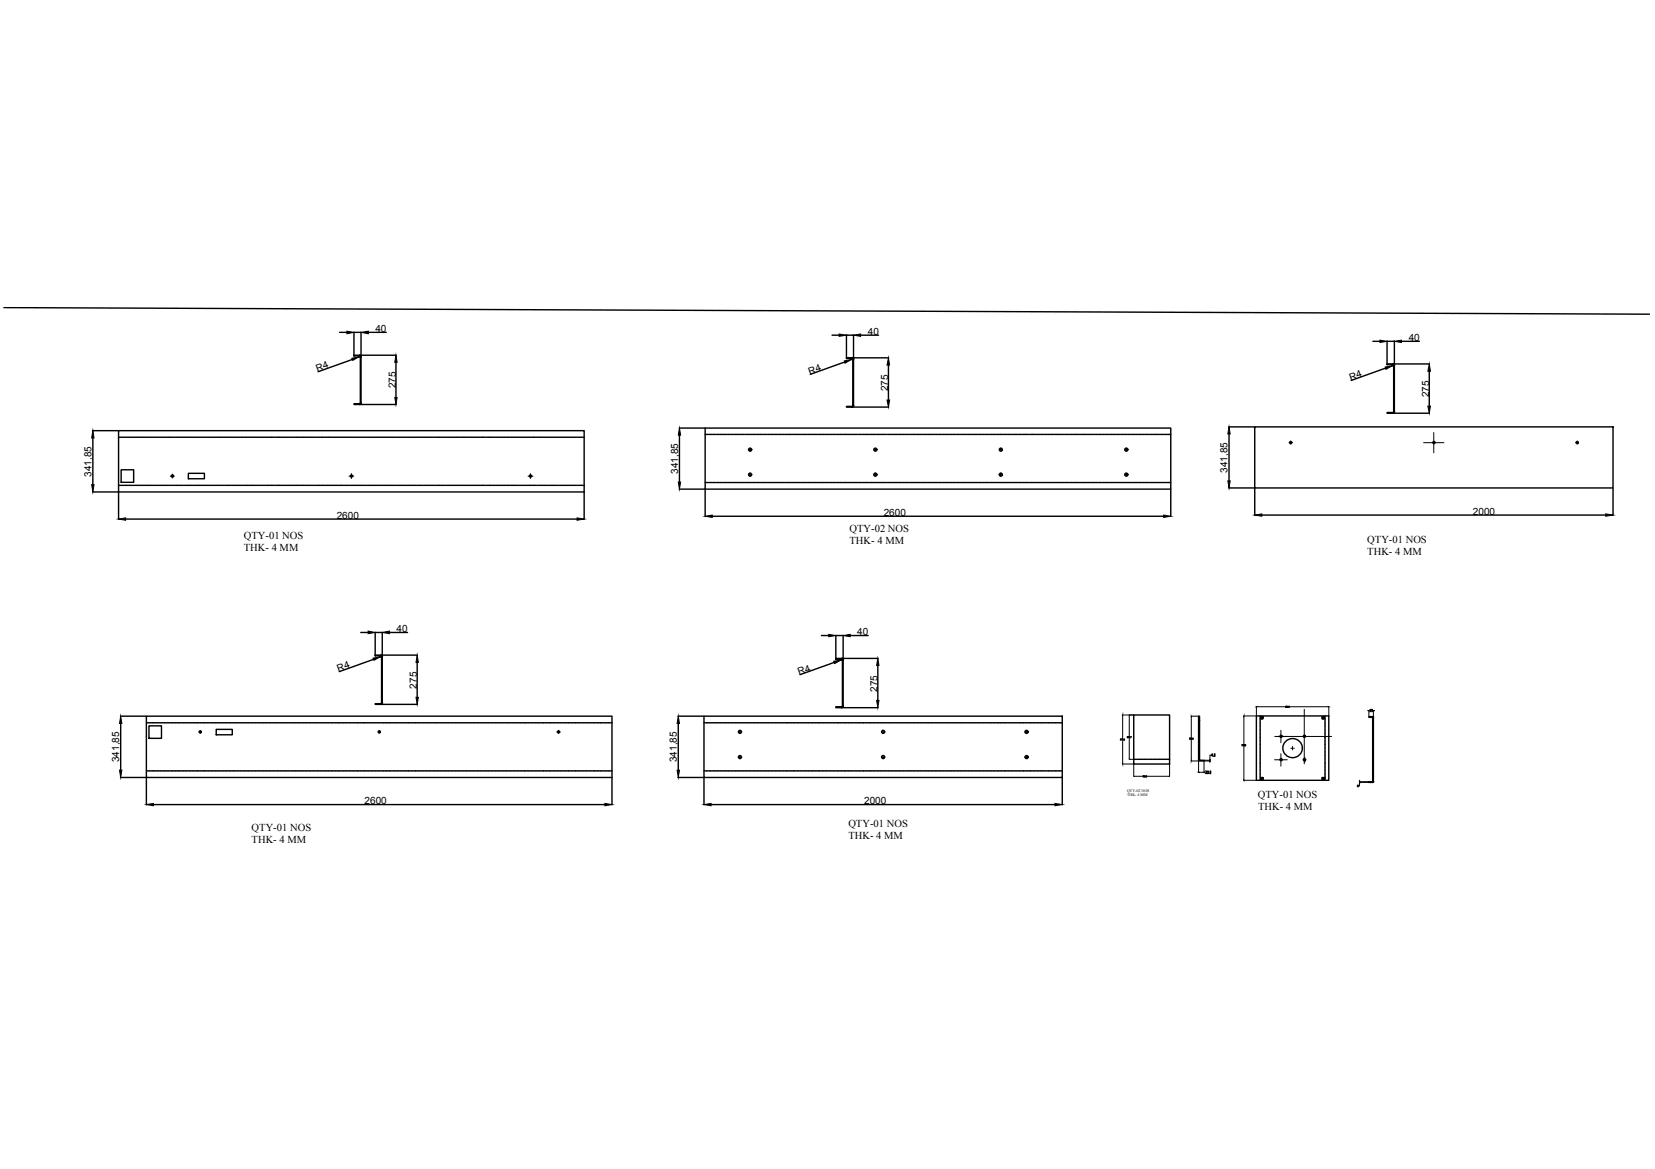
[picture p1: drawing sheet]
<svg xmlns="http://www.w3.org/2000/svg" width="297mm" height="210mm" viewBox="0 0 297 210" stroke-linecap="round" stroke-linejoin="round" font-family="sans-serif">
<defs><g id="words">
<g font-size="1.9">
<text x="152.5" y="95.6">QTY-02 NOS</text>
<text x="43.8" y="96.8">QTY-01 NOS</text>
<text x="43.8" y="99">THK- 4 MM</text>
<text x="152.5" y="97.7">THK- 4 MM</text>
<text x="245.4" y="97.5">QTY-01 NOS</text>
<text x="245.4" y="99.6">THK- 4 MM</text>
<text x="225.7" y="143.4">QTY-01 NOS</text>
<text x="45.2" y="149.3">QTY-01 NOS</text>
<text x="152.3" y="148.5">QTY-01 NOS</text>
<text x="225.8" y="145.5">THK- 4 MM</text>
<text x="45.2" y="151.4">THK- 4 MM</text>
<text x="152.3" y="150.7">THK- 4 MM</text>
</g>
<g font-size="1.8">
<text x="67.4" y="59.6">40</text>
<text x="155.8" y="60.1">40</text>
<text x="252.8" y="61.2">40</text>
<text x="57" y="66.7" transform="rotate(-20 57 66.7)">R4</text>
<text x="71" y="69.8" transform="rotate(-90 71 69.8)">275</text>
<text x="145.4" y="67.3" transform="rotate(-19 145.4 67.3)">R4</text>
<text x="159.4" y="70.3" transform="rotate(-90 159.4 70.3)">275</text>
<text x="242.4" y="68.4" transform="rotate(-19 242.4 68.4)">R4</text>
<text x="256.5" y="71.4" transform="rotate(-90 256.5 71.4)">275</text>
<text x="16.4" y="85.6" transform="rotate(-90 16.4 85.6)">341,85</text>
<text x="121.7" y="85.1" transform="rotate(-90 121.7 85.1)">341,85</text>
<text x="220.3" y="84.9" transform="rotate(-90 220.3 84.9)">341,85</text>
<text x="60.4" y="93.2">2600</text>
<text x="158.6" y="92.7">2600</text>
<text x="264.4" y="92.4">2000</text>
<text x="71.2" y="113.5">40</text>
<text x="153.9" y="114.1">40</text>
<text x="60.8" y="120.6" transform="rotate(-20 60.8 120.6)">R4</text>
<text x="74.8" y="123.6" transform="rotate(-90 74.8 123.6)">275</text>
<text x="143.5" y="121.2" transform="rotate(-19 143.5 121.2)">R4</text>
<text x="157.5" y="124.2" transform="rotate(-90 157.5 124.2)">275</text>
<text x="21.4" y="136.8" transform="rotate(-90 21.4 136.8)">341,85</text>
<text x="121.5" y="136.8" transform="rotate(-90 121.5 136.8)">341,85</text>
<text x="65.4" y="144.4">2600</text>
<text x="155.1" y="144.4">2000</text>
</g>
<g font-size=".7">
<text x="202.3" y="142.2">QTY-02 NOS</text>
<text x="202.3" y="143">THK- 4 MM</text>
</g>
</g></defs>
<!-- layer: 0 -->
<g fill="none" stroke="#000" stroke-width=".25">
<path d="M.7 55.2l295.4 1.2M60.9 59.7h1.4M66.1 59.7h3.2M16.6 77.3h4.6M16.7 78.6v8.4M21.3 78.5h.5M21.9 78.5h.1M22 78.5h.4M22.5 78.5h.1M22.7 78.5h.4M23.2 78.5h.1M23.4 78.5h.3"/>
<path d="M23.8 78.5h.1M24 78.5h.4M24.5 78.5h.1M24.7 78.5h.3M25.1 78.5h.1M25.3 78.5h.4M25.8 78.5h.1M25.9 78.5h.5M26.4 78.5h.1M26.6 78.5h.4M27.1 78.5h.1M27.2 78.5h.5"/>
<path d="M27.8 78.5h.1M27.9 78.5h.4M28.4 78.5h.1M28.6 78.5h.4M29.1 78.5h.1M29.2 78.5h.4M29.7 78.5h.1M29.9 78.5h.4M30.4 78.5h.1M30.5 78.5h.4M31 78.5h.1M31.2 78.5h.4"/>
<path d="M31.7 78.5h.1M31.8 78.5h.4M32.3 78.5h.1M32.5 78.5h.4M33 78.5h.1M33.1 78.5h.5M33.6 78.5h.1M33.8 78.5h.4M34.3 78.5h.1M34.4 78.5h.5M35 78.5h.1M35.1 78.5h.4"/>
<path d="M35.6 78.5h.1M35.8 78.5h.3M36.2 78.5h.1M36.4 78.5h.4M36.9 78.5h.1M37.1 78.5h.4M37.5 78.5h.1M37.7 78.5h.4M38.2 78.5h.1M38.4 78.5h.4M38.8 78.5h.1M39 78.5h.4"/>
<path d="M39.5 78.5h.1M39.7 78.5h.4M40.2 78.5h.1M40.3 78.5h.4M40.8 78.5h.1M41 78.5h.4M41.5 78.5h.1M41.6 78.5h.4M42.1 78.5h.1M42.3 78.5h.4M42.8 78.5h.1M43 78.5h.3"/>
<path d="M43.4 78.5h.1M43.6 78.5h.4M44.1 78.5h.5M44.7 78.5h.1M44.9 78.5h.6M45.5 78.5h.5M46 78.5h.1M46.2 78.5h.4M46.7 78.5h.1M46.8 78.5h.5M47.4 78.5h.1M47.5 78.5h.4"/>
<path d="M48 78.5h.1M48.2 78.5h.4M48.7 78.5h.5M49.3 78.5h.1M49.5 78.5h.5M50.1 78.5h.4M50.6 78.5h.1M50.8 78.5h.4M51.3 78.5h.1M51.4 78.5h.4M51.9 78.5h.1M52.1 78.5h.4"/>
<path d="M52.6 78.5h.1M52.7 78.5h.5M53.2 78.5h.6M53.9 78.5h.1M54 78.5h.6M54.7 78.5h.4M55.2 78.5h.1M55.4 78.5h.3M55.8 78.5h.1M56 78.5h.4M56.5 78.5h.1M56.7 78.5h.4"/>
<path d="M57.1 78.5h.1M57.3 78.5h.4M57.8 78.5h.6M58.4 78.5h.1M58.6 78.5h.6M59.3 78.5h.4M59.8 78.5h.1M59.9 78.5h.4M60.4 78.5h.1M60.6 78.5h.4M61.1 78.5h.1M61.2 78.5h.4"/>
<path d="M61.7 78.5h.1M61.9 78.5h.4M62.4 78.5h.1M62.6 78.5h.3M63 78.5h.1M63.2 78.5h.4M63.2 64.5l-6.1 2.2M63.5 63.8h1v.1h-1zM63.5 72.5h1v.1h-1zM63.5 63.8v-4.1h1.3v12.7h-.1v-8.4h.1M63.7 78.5h.1M63.8 78.5h.4"/>
<path d="M64.3 78.5h.1M64.5 78.5h.4M64.5 63.9l-.1 .2M64.5 64l-.1 .1M64.6 63.9l.1 .1M64.7 72.4l-.1 .1M64.8 72.4l-.2 .2h6.5M65 78.5h.1M65.1 78.5h.5M65.6 78.5h.1M65.8 78.5h.4M66.3 78.5h.1"/>
<path d="M66.4 78.5h.5M67 78.5h.1M67.1 78.5h.4M67.6 78.5h.1M67.8 78.5h.4M68.3 78.5h.1M68.4 78.5h.4M68.9 78.5h.1M69.1 78.5h.4M69.5 78.5h.1M69.7 78.5h.4M70.2 78.5h.1"/>
<path d="M70.4 78.5h.4M70.9 78.5h.1M71 78.5h.4M71.1 65.1v6.3M71.1 63.8l-6.5-.1 .2 .3M71.5 78.5h.1M71.7 78.5h.4M72.2 78.5h.1M72.3 78.5h.5M72.8 78.5h.1M73 78.5h.4M73.5 78.5h.1"/>
<path d="M73.6 78.5h.4M74.1 78.5h.1M74.3 78.5h.4M74.8 78.5h.1M75 78.5h.3M75.4 78.5h.1M75.6 78.5h.4M76.1 78.5h.1M76.3 78.5h.4M76.7 78.5h.1M76.9 78.5h.4M77.4 78.5h.1"/>
<path d="M77.5 78.5h.5M78 78.5h.1M78.2 78.5h.6M78.9 78.5h.4M79.4 78.5h.1M79.5 78.5h.4M80 78.5h.1M80.2 78.5h.4M80.7 78.5h.1M80.8 78.5h.4M81.3 78.5h.1M81.5 78.5h.4"/>
<path d="M82 78.5h.5M82.6 78.5h.1M82.8 78.5h.5M83.4 78.5h.4M83.9 78.5h.1M84.1 78.5h.4M84.6 78.5h.1M84.7 78.5h.5M85.2 78.5h.1M85.4 78.5h.4M85.9 78.5h.1M86 78.5h.5"/>
<path d="M86.6 78.5h.5M87.2 78.5h.1M87.4 78.5h.5M88 78.5h.4M88.5 78.5h.1M88.7 78.5h.4M89.1 78.5h.1M89.3 78.5h.4M89.8 78.5h.1M90 78.5h.4M90.5 78.5h.1M90.6 78.5h.4"/>
<path d="M91.1 78.5h.6M91.8 78.5h.1M91.9 78.5h.6M92.6 78.5h.4M93.1 78.5h.1M93.2 78.5h.4M93.7 78.5h.1M93.9 78.5h.4M94.4 78.5h.1M94.6 78.5h.3M95 78.5h.1M95.2 78.5h.4"/>
<path d="M95.7 78.5h.6M96.3 78.5h.1M96.5 78.5h.4M97 78.5h.1M97.1 78.5h.5M97.6 78.5h.1M97.8 78.5h.4M98.3 78.5h.1M98.5 78.5h.4M99 78.5h.1M99.1 78.5h.4M99.6 78.5h.1"/>
<path d="M99.8 78.5h.4M100.3 78.5h.1M100.4 78.5h.4M100.9 78.5h.1M101.1 78.5h.4M101.6 78.5h.1M101.7 78.5h.4M102.2 78.5h.1M102.4 78.5h.4M102.9 78.5h.1M103 78.5h.4M103.5 78.5h.1"/>
<path d="M103.7 78.5h.4M104.2 78.5h.1M104.3 78.5h.5M121.9 76.9h4.7M121.9 78.1v8.5M126.6 78h.5M127.2 78h.1M127.3 78h.4M127.8 78h.1M128 78h.4M128.5 78h.1M128.6 78h.4"/>
<path d="M129.1 78h.1M129.3 78h.4M129.8 78h.1M129.9 78h.4M130.4 78h.1M130.6 78h.4M131.1 78h.1M131.3 78h.3M131.7 78h.1M131.9 78h.4M132.4 78h.1M132.5 78h.5"/>
<path d="M133 78h.1M133.2 78h.4M133.7 78h.1M133.8 78h.5M134.4 78h.1M134.5 78h.4M135 78h.1M135.2 78h.4M135.7 78h.1M135.8 78h.4M136.3 78h.1M136.5 78h.4"/>
<path d="M137 78h.1M137.1 78h.4M137.6 78h.1M137.8 78h.4M138.2 78h.1M138.4 78h.4M138.9 78h.1M139.1 78h.4M139.6 78h.1M139.7 78h.5M140.2 78h.1M140.4 78h.4"/>
<path d="M140.9 78h.1M141 78h.5M141.5 78h.6M142.2 78h.1M142.4 78h.5M143 78h.4M143.5 78h.1M143.7 78h.3M144.1 78h.1M144.3 78h.4M144.8 78h.1M145 78h.4"/>
<path d="M145.4 78h.1M145.6 78h.4M146.1 78h.6M146.8 78h.1M146.9 78h.6M147.6 78h.4M148.1 78h.1M148.2 78h.4M148.7 78h.1M148.9 78h.4M149.3 60.2h1.3M149.4 78h.1"/>
<path d="M149.5 78h.4M150 78h.1M150.2 78h.4M150.7 78h.5M151.3 78h.1M151.5 78h.5M151.6 65l-6.2 2.2M151.9 64.2h1v.2h-1zM151.9 73h1v.1h-1zM151.9 60.1v4.1M151.9 60.2h1.3M152.1 78h.5"/>
<path d="M152.6 78h.1M152.8 78h.4M152.9 64.3l-.1 .3M152.9 64.2h6.6M152.9 73.1h6.6M152.9 64.5h-.1M153 64.2l.2 .3M153 64.3l.1 .2M153.1 72.8l-.1 .2M153.2 60.1v12.7h-.1v-8.3h.1M153.2 72.8l-.2 .3M153.3 78h.1"/>
<path d="M153.4 78h.5M154 78h.1M154.1 78h.4M154.5 60.2h3.2M154.6 78h.1M154.8 78h.4M155.3 78h.5M155.9 78h.1M156.1 78h.5M156.7 78h.4M157.2 78h.1M157.4 78h.4"/>
<path d="M157.8 78h.1M158 78h.4M158.5 78h.1M158.7 78h.4M159.2 78h.1M159.3 78h.5M159.5 65.6v6.2M159.8 78h.1M160 78h.4M160.5 78h.1M160.6 78h.5M161.1 78h.1"/>
<path d="M161.3 78h.4M161.8 78h.1M162 78h.3M162.4 78h.1M162.6 78h.4M163.1 78h.1M163.3 78h.3M163.7 78h.1M163.9 78h.4M164.4 78h.1M164.6 78h.4M165 78h.1"/>
<path d="M165.2 78h.4M165.7 78h.1M165.8 78h.5M166.4 78h.1M166.5 78h.4M167 78h.1M167.2 78h.4M167.7 78h.1M167.8 78h.4M168.3 78h.1M168.5 78h.4M169 78h.1"/>
<path d="M169.1 78h.4M169.6 78h.1M169.8 78h.4M170.3 78h.1M170.4 78h.4M170.9 78h.1M171.1 78h.4M171.6 78h.1M171.7 78h.5M172.2 78h.1M172.4 78h.4M172.9 78h.1"/>
<path d="M173 78h.5M173.6 78h.1M173.7 78h.4M174.2 78h.1M174.4 78h.4M174.9 78h.1M175 78h.4M175.5 78h.1M175.7 78h.4M176.1 78h.1M176.3 78h.4M176.8 78h.1"/>
<path d="M177 78h.4M177.4 78h.1M177.6 78h.4M178.1 78h.1M178.3 78h.4M178.8 78h.1M178.9 78h.5M179.4 78h.6M180.1 78h.1M180.2 78h.6M180.9 78h.4M181.4 78h.1"/>
<path d="M181.6 78h.3M182 78h.1M182.2 78h.4M182.7 78h.1M182.9 78h.3M183.3 78h.1M183.5 78h.4M184 78h.6M184.6 78h.1M184.8 78h.6M185.4 78h.5M186 78h.1"/>
<path d="M186.1 78h.4M186.6 78h.1M186.8 78h.4M187.3 78h.1M187.4 78h.4M187.9 78h.1M188.1 78h.4M188.6 78h.5M189.2 78h.1M189.4 78h.5M190 78h.4M190.5 78h.1"/>
<path d="M190.7 78h.4M191.2 78h.1M191.3 78h.5M191.8 78h.1M192 78h.4M192.5 78h.1M192.6 78h.5M193.2 78h.5M193.8 78h.1M194 78h.5M194.6 78h.4M195.1 78h.1"/>
<path d="M195.3 78h.4M195.7 78h.1M195.9 78h.4M196.4 78h.1M196.6 78h.4M197 78h.1M197.2 78h.4M197.7 78h.1M197.9 78h.4M198.4 78h.1M198.5 78h.5M199 78h.1"/>
<path d="M199.2 78h.4M199.7 78h.1M199.8 78h.4M200.3 78h.1M200.5 78h.4M201 78h.1M201.2 78h.3M201.6 78h.1M201.8 78h.4M202.3 78h.1M202.5 78h.3M202.9 78h.1"/>
<path d="M203.1 78h.4M203.6 78h.1M203.7 78h.5M204.2 78h.1M204.4 78h.4M204.9 78h.1M205 78h.5M205.6 78h.1M205.7 78h.4M206.2 78h.1M206.4 78h.4M206.9 78h.1"/>
<path d="M207 78h.4M207.5 78h.1M207.7 78h.4M208.2 78h.1M208.3 78h.4M208.8 78h.1M209 78h.4M209.5 78h.1M209.6 78h.5M220.5 76.7h4.7M220.6 77.9v8.4M225.2 76.7h64.3v10.9h-64.3z"/>
<path d="M246.4 61.3h1.3M248.7 66.1l-6.2 2.2M248.9 65.3h1.1v.2h-1.1zM248.9 74.1h1.1v.1h-1.1zM248.9 61.2v4.1M248.9 61.3h1.4M250 65.3h6.5M250 74.2h6.5M250 65.6l-.1 .1M250 65.3l.3 .3M250.2 65.6l-.2-.2-.1 .3M250.2 73.9l-.2 .2"/>
<path d="M250.3 61.2v12.7h-.2v-8.3h.2M250.3 73.9l-.3 .3M251.5 61.3h3.2M256.5 66.7v6.2M16.6 88.3h88.2M21.3 87.2h.5M21.7 84.4h2.3v2.2h-2.3zM21.9 87.2h.1M22 87.2h.4M22.5 87.2h.1M22.5 93.2h81.1M22.7 87.2h.4"/>
<path d="M23.2 87.2h.1M23.4 87.2h.3M23.8 87.2h.1M24 87.2h.4M24.5 87.2h.1M24.7 87.2h.3M25.1 87.2h.1M25.3 87.2h.4M25.8 87.2h.1M25.9 87.2h.5M26.4 87.2h.1M26.6 87.2h.4"/>
<path d="M27.1 87.2h.1M27.2 87.2h.5M27.8 87.2h.1M27.9 87.2h.4M28.4 87.2h.1M28.6 87.2h.4M29.1 87.2h.1M29.2 87.2h.4M29.7 87.2h.1M29.9 87.2h.4M30.4 87.2h.1M30.5 87.2h.4"/>
<path d="M31 87.2h.1M31.2 87.2h.4M31.7 87.2h.1M31.8 87.2h.4M32.3 87.2h.1M32.5 87.2h.4M33 87.2h.1M33.1 87.2h.5M33.6 87.2h.1M33.8 85h2.9v1h-2.9zM33.8 87.2h.4M34.3 87.2h.1"/>
<path d="M34.4 87.2h.5M35 87.2h.1M35.1 87.2h.4M35.6 87.2h.1M35.8 87.2h.3M36.2 87.2h.1M36.4 87.2h.4M36.9 87.2h.1M37.1 87.2h.4M37.5 87.2h.1M37.7 87.2h.4M38.2 87.2h.1"/>
<path d="M38.4 87.2h.4M38.8 87.2h.1M39 87.2h.4M39.5 87.2h.1M39.7 87.2h.4M40.2 87.2h.1M40.3 87.2h.4M40.8 87.2h.1M41 87.2h.4M41.5 87.2h.1M41.6 87.2h.4M42.1 87.2h.1"/>
<path d="M42.3 87.2h.4M42.8 87.2h.1M43 87.2h.3M43.4 87.2h.1M43.6 87.2h.4M44.1 87.2h.5M44.7 87.2h.1M44.9 87.2h.6M45.5 87.2h.5M46 87.2h.1M46.2 87.2h.4M46.7 87.2h.1"/>
<path d="M46.8 87.2h.5M47.4 87.2h.1M47.5 87.2h.4M48 87.2h.1M48.2 87.2h.4M48.7 87.2h.5M49.3 87.2h.1M49.5 87.2h.5M50.1 87.2h.4M50.6 87.2h.1M50.8 87.2h.4M51.3 87.2h.1"/>
<path d="M51.4 87.2h.4M51.9 87.2h.1M52.1 87.2h.4M52.6 87.2h.1M52.7 87.2h.5M53.2 87.2h.6M53.9 87.2h.1M54 87.2h.6M54.7 87.2h.4M55.2 87.2h.1M55.4 87.2h.3M55.8 87.2h.1"/>
<path d="M56 87.2h.4M56.5 87.2h.1M56.7 87.2h.4M57.1 87.2h.1M57.3 87.2h.4M57.8 87.2h.6M58.4 87.2h.1M58.6 87.2h.6M59.3 87.2h.4M59.8 87.2h.1M59.9 87.2h.4M60.4 87.2h.1"/>
<path d="M60.6 87.2h.4M61.1 87.2h.1M61.2 87.2h.4M61.7 87.2h.1M61.9 87.2h.4M62.4 87.2h.1M62.6 87.2h.3M63 87.2h.1M63.2 87.2h.4M63.7 87.2h.1M63.8 87.2h.4M64.3 87.2h.1"/>
<path d="M64.5 87.2h.4M65 87.2h.1M65.1 87.2h.5M65.6 87.2h.1M65.8 87.2h.4M66.3 87.2h.1M66.4 87.2h.5M67 87.2h.1M67.1 87.2h.4M67.6 87.2h.1M67.8 87.2h.4M68.3 87.2h.1"/>
<path d="M68.4 87.2h.4M68.9 87.2h.1M69.1 87.2h.4M69.5 87.2h.1M69.7 87.2h.4M70.2 87.2h.1M70.4 87.2h.4M70.9 87.2h.1M71 87.2h.4M71.5 87.2h.1M71.7 87.2h.4M72.2 87.2h.1"/>
<path d="M72.3 87.2h.5M72.8 87.2h.1M73 87.2h.4M73.5 87.2h.1M73.6 87.2h.4M74.1 87.2h.1M74.3 87.2h.4M74.8 87.2h.1M75 87.2h.3M75.4 87.2h.1M75.6 87.2h.4M76.1 87.2h.1"/>
<path d="M76.3 87.2h.4M76.7 87.2h.1M76.9 87.2h.4M77.4 87.2h.1M77.5 87.2h.5M78 87.2h.1M78.2 87.2h.6M78.9 87.2h.4M79.4 87.2h.1M79.5 87.2h.4M80 87.2h.1M80.2 87.2h.4"/>
<path d="M80.7 87.2h.1M80.8 87.2h.4M81.3 87.2h.1M81.5 87.2h.4M82 87.2h.5M82.6 87.2h.1M82.8 87.2h.5M83.4 87.2h.4M83.9 87.2h.1M84.1 87.2h.4M84.6 87.2h.1M84.7 87.2h.5"/>
<path d="M85.2 87.2h.1M85.4 87.2h.4M85.9 87.2h.1M86 87.2h.5M86.6 87.2h.5M87.2 87.2h.1M87.4 87.2h.5M88 87.2h.4M88.5 87.2h.1M88.7 87.2h.4M89.1 87.2h.1M89.3 87.2h.4"/>
<path d="M89.8 87.2h.1M90 87.2h.4M90.5 87.2h.1M90.6 87.2h.4M91.1 87.2h.6M91.8 87.2h.1M91.9 87.2h.6M92.6 87.2h.4M93.1 87.2h.1M93.2 87.2h.4M93.7 87.2h.1M93.9 87.2h.4"/>
<path d="M94.4 87.2h.1M94.6 87.2h.3M95 87.2h.1M95.2 87.2h.4M95.7 87.2h.6M96.3 87.2h.1M96.5 87.2h.4M97 87.2h.1M97.1 87.2h.5M97.6 87.2h.1M97.8 87.2h.4M98.3 87.2h.1"/>
<path d="M98.5 87.2h.4M99 87.2h.1M99.1 87.2h.4M99.6 87.2h.1M99.8 87.2h.4M100.3 87.2h.1M100.4 87.2h.4M100.9 87.2h.1M101.1 87.2h.4M101.6 87.2h.1M101.7 87.2h.4M102.2 87.2h.1"/>
<path d="M102.4 87.2h.4M102.9 87.2h.1M103 87.2h.4M103.5 87.2h.1M103.7 87.2h.4M104.2 87.2h.1M104.3 87.2h.5M104.8 88.3v-11h-83.5v15.9M104.8 88.3v4.9M121.9 87.8h88.2v-10.9h-83.5v10.9M126.6 86.6h.5M126.6 87.9v4.8"/>
<path d="M127.2 86.6h.1M127.3 86.6h.4M127.8 86.6h.1M127.8 92.7h81.1M128 86.6h.4M128.5 86.6h.1M128.6 86.6h.4M129.1 86.6h.1M129.3 86.6h.4M129.8 86.6h.1M129.9 86.6h.4M130.4 86.6h.1"/>
<path d="M130.6 86.6h.4M131.1 86.6h.1M131.3 86.6h.3M131.7 86.6h.1M131.9 86.6h.4M132.4 86.6h.1M132.5 86.6h.5M133 86.6h.1M133.2 86.6h.4M133.7 86.6h.1M133.8 86.6h.5M134.4 86.6h.1"/>
<path d="M134.5 86.6h.4M135 86.6h.1M135.2 86.6h.4M135.7 86.6h.1M135.8 86.6h.4M136.3 86.6h.1M136.5 86.6h.4M137 86.6h.1M137.1 86.6h.4M137.6 86.6h.1M137.8 86.6h.4M138.2 86.6h.1"/>
<path d="M138.4 86.6h.4M138.9 86.6h.1M139.1 86.6h.4M139.6 86.6h.1M139.7 86.6h.5M140.2 86.6h.1M140.4 86.6h.4M140.9 86.6h.1M141 86.6h.5M141.5 86.6h.6M142.2 86.6h.1M142.4 86.6h.5"/>
<path d="M143 86.6h.4M143.5 86.6h.1M143.7 86.6h.3M144.1 86.6h.1M144.3 86.6h.4M144.8 86.6h.1M145 86.6h.4M145.4 86.6h.1M145.6 86.6h.4M146.1 86.6h.6M146.8 86.6h.1M146.9 86.6h.6"/>
<path d="M147.6 86.6h.4M148.1 86.6h.1M148.2 86.6h.4M148.7 86.6h.1M148.9 86.6h.4M149.4 86.6h.1M149.5 86.6h.4M150 86.6h.1M150.2 86.6h.4M150.7 86.6h.5M151.3 86.6h.1M151.5 86.6h.5"/>
<path d="M152.1 86.6h.5M152.6 86.6h.1M152.8 86.6h.4M153.3 86.6h.1M153.4 86.6h.5M154 86.6h.1M154.1 86.6h.4M154.6 86.6h.1M154.8 86.6h.4M155.3 86.6h.5M155.9 86.6h.1M156.1 86.6h.5"/>
<path d="M156.7 86.6h.4M157.2 86.6h.1M157.4 86.6h.4M157.8 86.6h.1M158 86.6h.4M158.5 86.6h.1M158.7 86.6h.4M159.2 86.6h.1M159.3 86.6h.5M159.8 86.6h.1M160 86.6h.4M160.5 86.6h.1"/>
<path d="M160.6 86.6h.5M161.1 86.6h.1M161.3 86.6h.4M161.8 86.6h.1M162 86.6h.3M162.4 86.6h.1M162.6 86.6h.4M163.1 86.6h.1M163.3 86.6h.3M163.7 86.6h.1M163.9 86.6h.4M164.4 86.6h.1"/>
<path d="M164.6 86.6h.4M165 86.6h.1M165.2 86.6h.4M165.7 86.6h.1M165.8 86.6h.5M166.4 86.6h.1M166.5 86.6h.4M167 86.6h.1M167.2 86.6h.4M167.7 86.6h.1M167.8 86.6h.4M168.3 86.6h.1"/>
<path d="M168.5 86.6h.4M169 86.6h.1M169.1 86.6h.4M169.6 86.6h.1M169.8 86.6h.4M170.3 86.6h.1M170.4 86.6h.4M170.9 86.6h.1M171.1 86.6h.4M171.6 86.6h.1M171.7 86.6h.5M172.2 86.6h.1"/>
<path d="M172.4 86.6h.4M172.9 86.6h.1M173 86.6h.5M173.6 86.6h.1M173.7 86.6h.4M174.2 86.6h.1M174.4 86.6h.4M174.9 86.6h.1M175 86.6h.4M175.5 86.6h.1M175.7 86.6h.4M176.1 86.6h.1"/>
<path d="M176.3 86.6h.4M176.8 86.6h.1M177 86.6h.4M177.4 86.6h.1M177.6 86.6h.4M178.1 86.6h.1M178.3 86.6h.4M178.8 86.6h.1M178.9 86.6h.5M179.4 86.6h.6M180.1 86.6h.1M180.2 86.6h.6"/>
<path d="M180.9 86.6h.4M181.4 86.6h.1M181.6 86.6h.3M182 86.6h.1M182.2 86.6h.4M182.7 86.6h.1M182.9 86.6h.3M183.3 86.6h.1M183.5 86.6h.4M184 86.6h.6M184.6 86.6h.1M184.8 86.6h.6"/>
<path d="M185.4 86.6h.5M186 86.6h.1M186.1 86.6h.4M186.6 86.6h.1M186.8 86.6h.4M187.3 86.6h.1M187.4 86.6h.4M187.9 86.6h.1M188.1 86.6h.4M188.6 86.6h.5M189.2 86.6h.1M189.4 86.6h.5"/>
<path d="M190 86.6h.4M190.5 86.6h.1M190.7 86.6h.4M191.2 86.6h.1M191.3 86.6h.5M191.8 86.6h.1M192 86.6h.4M192.5 86.6h.1M192.6 86.6h.5M193.2 86.6h.5M193.8 86.6h.1M194 86.6h.5"/>
<path d="M194.6 86.6h.4M195.1 86.6h.1M195.3 86.6h.4M195.7 86.6h.1M195.9 86.6h.4M196.4 86.6h.1M196.6 86.6h.4M197 86.6h.1M197.2 86.6h.4M197.7 86.6h.1M197.9 86.6h.4M198.4 86.6h.1"/>
<path d="M198.5 86.6h.5M199 86.6h.1M199.2 86.6h.4M199.7 86.6h.1M199.8 86.6h.4M200.3 86.6h.1M200.5 86.6h.4M201 86.6h.1M201.2 86.6h.3M201.6 86.6h.1M201.8 86.6h.4M202.3 86.6h.1"/>
<path d="M202.5 86.6h.3M202.9 86.6h.1M203.1 86.6h.4M203.6 86.6h.1M203.7 86.6h.5M204.2 86.6h.1M204.4 86.6h.4M204.9 86.6h.1M205 86.6h.5M205.6 86.6h.1M205.7 86.6h.4M206.2 86.6h.1"/>
<path d="M206.4 86.6h.4M206.9 86.6h.1M207 86.6h.4M207.5 86.6h.1M207.7 86.6h.4M208.2 86.6h.1M208.3 86.6h.4M208.8 86.6h.1M209 86.6h.4M209.5 86.6h.1M209.6 86.6h.5M210.1 87.9v4.8"/>
<path d="M220.5 87.6h4.7M225.2 87.7v4.8M226.5 92.5h61.7M289.5 87.7v4.8M64.8 113.6h1.3M67 118.4l-6.1 2.2M67.3 117.6h1.1v.2h-1.1zM67.3 113.5v4.1M67.3 113.6h1.3M68.4 117.7l-.1 .3M68.4 117.9h-.1M68.4 117.6l.3 .3"/>
<path d="M68.4 117.7l.1 .2M68.4 117.6h6.5M68.6 113.5v12.7h-.1v-8.3h.1M69.9 113.6h3.2M74.9 118.9v6.3M147.4 114.1h1.3M149.7 118.9l-6.1 2.2M150 118.2h1.1v.1h-1.1zM150 114.1v4.1M150 114.1h1.3M151.1 118.2h6.5M151.1 118.5h-.2"/>
<path d="M151.1 118.2l.3 .3M151.2 118.5l-.1-.2-.1 .2M151.3 114.1v12.7h-.1v-8.3h.1M152.6 114.1h3.2M157.6 119.5v6.3M21.6 139.6h88.2M21.6 128.6h4.6M21.7 129.9v8.4M26.3 138.4h.5M26.3 129.8h.5M26.7 130.3h2.3v2.3h-2.3zM26.9 138.4h.1"/>
<path d="M26.9 129.8h.1M27 138.4h.6M27 129.8h.6M27.7 138.4h.4M27.7 129.8h.4M28.2 138.4h.1M28.2 129.8h.1M28.3 138.4h.4M28.3 129.8h.4M28.8 138.4h.1M28.8 129.8h.1M29 138.4h.4"/>
<path d="M29 129.8h.4M29.5 138.4h.1M29.5 129.8h.1M29.7 138.4h.3M29.7 129.8h.3M30.1 138.4h.1M30.1 129.8h.1M30.3 138.4h.4M30.3 129.8h.4M30.8 138.4h.6M30.8 129.8h.6M31.4 138.4h.1"/>
<path d="M31.4 129.8h.1M31.6 138.4h.6M31.6 129.8h.6M32.2 138.4h.5M32.2 129.8h.5M32.8 138.4h.1M32.8 129.8h.1M32.9 138.4h.4M32.9 129.8h.4M33.4 138.4h.1M33.4 129.8h.1M33.6 138.4h.4"/>
<path d="M33.6 129.8h.4M34.1 138.4h.1M34.1 129.8h.1M34.2 138.4h.4M34.2 129.8h.4M34.7 138.4h.1M34.7 129.8h.1M34.9 138.4h.4M34.9 129.8h.4M35.4 138.4h.5M35.4 129.8h.5M36 138.4h.1"/>
<path d="M36 129.8h.1M36.2 138.4h.5M36.2 129.8h.5M36.8 138.4h.4M36.8 129.8h.4M37.3 138.4h.1M37.3 129.8h.1M37.5 138.4h.4M37.5 129.8h.4M38 138.4h.1M38 129.8h.1M38.1 138.4h.5"/>
<path d="M38.1 129.8h.5M38.6 138.4h.1M38.6 129.8h.1M38.8 131h2.9v.9h-2.9zM38.8 138.4h.4M38.8 129.8h.4M39.3 138.4h.1M39.3 129.8h.1M39.4 138.4h.5M39.4 129.8h.5M39.9 138.4h.1M39.9 129.8h.1"/>
<path d="M40.1 138.4h.4M40.1 129.8h.4M40.6 138.4h.1M40.6 129.8h.1M40.8 138.4h.4M40.8 129.8h.4M41.3 138.4h.1M41.3 129.8h.1M41.4 138.4h.4M41.4 129.8h.4M41.9 138.4h.1M41.9 129.8h.1"/>
<path d="M42.1 138.4h.3M42.1 129.8h.3M42.5 138.4h.1M42.5 129.8h.1M42.7 138.4h.4M42.7 129.8h.4M43.2 138.4h.1M43.2 129.8h.1M43.4 138.4h.4M43.4 129.8h.4M43.8 138.4h.1M43.8 129.8h.1"/>
<path d="M44 138.4h.4M44 129.8h.4M44.5 138.4h.1M44.5 129.8h.1M44.7 138.4h.4M44.7 129.8h.4M45.2 138.4h.1M45.2 129.8h.1M45.3 138.4h.4M45.3 129.8h.4M45.8 138.4h.1M45.8 129.8h.1"/>
<path d="M46 138.4h.4M46 129.8h.4M46.5 138.4h.1M46.5 129.8h.1M46.6 138.4h.4M46.6 129.8h.4M47.1 138.4h.1M47.1 129.8h.1M47.3 138.4h.4M47.3 129.8h.4M47.8 138.4h.1M47.8 129.8h.1"/>
<path d="M47.9 138.4h.4M47.9 129.8h.4M48.4 138.4h.1M48.4 129.8h.1M48.6 138.4h.4M48.6 129.8h.4M49.1 138.4h.1M49.1 129.8h.1M49.3 138.4h.3M49.3 129.8h.3M49.7 138.4h.1M49.7 129.8h.1"/>
<path d="M49.9 138.4h.4M49.9 129.8h.4M50.4 138.4h.1M50.4 129.8h.1M50.5 138.4h.5M50.5 129.8h.5M51 138.4h.1M51 129.8h.1M51.2 138.4h.4M51.2 129.8h.4M51.7 138.4h.1M51.7 129.8h.1"/>
<path d="M51.8 138.4h.5M51.8 129.8h.5M52.4 138.4h.1M52.4 129.8h.1M52.5 138.4h.4M52.5 129.8h.4M53 138.4h.1M53 129.8h.1M53.2 138.4h.4M53.2 129.8h.4M53.7 138.4h.1M53.7 129.8h.1"/>
<path d="M53.8 138.4h.4M53.8 129.8h.4M54.3 138.4h.1M54.3 129.8h.1M54.5 138.4h.4M54.5 129.8h.4M55 138.4h.1M55 129.8h.1M55.1 138.4h.4M55.1 129.8h.4M55.6 138.4h.1M55.6 129.8h.1"/>
<path d="M55.8 138.4h.4M55.8 129.8h.4M56.2 138.4h.1M56.2 129.8h.1M56.4 138.4h.4M56.4 129.8h.4M56.9 138.4h.1M56.9 129.8h.1M57.1 138.4h.4M57.1 129.8h.4M57.6 138.4h.1M57.6 129.8h.1"/>
<path d="M57.7 138.4h.5M57.7 129.8h.5M58.2 138.4h.1M58.2 129.8h.1M58.4 138.4h.4M58.4 129.8h.4M58.9 138.4h.1M58.9 129.8h.1M59 138.4h.5M59 129.8h.5M59.5 138.4h.6M59.5 129.8h.6"/>
<path d="M60.2 138.4h.1M60.2 129.8h.1M60.4 138.4h.5M60.4 129.8h.5M61 138.4h.4M61 129.8h.4M61.5 138.4h.1M61.5 129.8h.1M61.7 138.4h.3M61.7 129.8h.3M62.1 138.4h.1M62.1 129.8h.1"/>
<path d="M62.3 138.4h.4M62.3 129.8h.4M62.8 138.4h.1M62.8 129.8h.1M63 138.4h.4M63 129.8h.4M63.4 138.4h.1M63.4 129.8h.1M63.6 138.4h.4M63.6 129.8h.4M64.1 138.4h.6M64.1 129.8h.6"/>
<path d="M64.8 138.4h.1M64.8 129.8h.1M64.9 138.4h.6M64.9 129.8h.6M65.6 138.4h.4M65.6 129.8h.4M66.1 138.4h.1M66.1 129.8h.1M66.2 138.4h.4M66.2 129.8h.4M66.7 138.4h.1M66.7 129.8h.1"/>
<path d="M66.9 138.4h.4M66.9 129.8h.4M67.3 126.4h1.1v.1h-1.1zM67.4 138.4h.1M67.4 129.8h.1M67.5 138.4h.4M67.5 129.8h.4M68 138.4h.1M68 129.8h.1M68.2 138.4h.4M68.2 129.8h.4M68.5 126.2l-.1 .2"/>
<path d="M68.7 126.2l-.3 .3h6.5M68.7 138.4h.5M68.7 129.8h.5M69.3 138.4h.1M69.3 129.8h.1M69.5 138.4h.5M69.5 129.8h.5M70.1 138.4h.5M70.1 129.8h.5M70.6 138.4h.1M70.6 129.8h.1M70.8 138.4h.4"/>
<path d="M70.8 129.8h.4M71.3 138.4h.1M71.3 129.8h.1M71.4 138.4h.5M71.4 129.8h.5M72 138.4h.1M72 129.8h.1M72.1 138.4h.4M72.1 129.8h.4M72.6 138.4h.1M72.6 129.8h.1M72.8 138.4h.4"/>
<path d="M72.8 129.8h.4M73.3 138.4h.5M73.3 129.8h.5M73.9 138.4h.1M73.9 129.8h.1M74.1 138.4h.5M74.1 129.8h.5M74.7 138.4h.4M74.7 129.8h.4M75.2 138.4h.1M75.2 129.8h.1M75.4 138.4h.4"/>
<path d="M75.4 129.8h.4M75.8 138.4h.1M75.8 129.8h.1M76 138.4h.4M76 129.8h.4M76.5 138.4h.1M76.5 129.8h.1M76.7 138.4h.4M76.7 129.8h.4M77.2 138.4h.1M77.2 129.8h.1M77.3 138.4h.5"/>
<path d="M77.3 129.8h.5M77.8 138.4h.1M77.8 129.8h.1M78 138.4h.4M78 129.8h.4M78.5 138.4h.1M78.5 129.8h.1M78.6 138.4h.5M78.6 129.8h.5M79.1 138.4h.1M79.1 129.8h.1M79.3 138.4h.4"/>
<path d="M79.3 129.8h.4M79.8 138.4h.1M79.8 129.8h.1M80 138.4h.3M80 129.8h.3M80.4 138.4h.1M80.4 129.8h.1M80.6 138.4h.4M80.6 129.8h.4M81.1 138.4h.1M81.1 129.8h.1M81.3 138.4h.3"/>
<path d="M81.3 129.8h.3M81.7 138.4h.1M81.7 129.8h.1M81.9 138.4h.4M81.9 129.8h.4M82.4 138.4h.1M82.4 129.8h.1M82.6 138.4h.4M82.6 129.8h.4M83 138.4h.1M83 129.8h.1M83.2 138.4h.4"/>
<path d="M83.2 129.8h.4M83.7 138.4h.1M83.7 129.8h.1M83.8 138.4h.5M83.8 129.8h.5M84.4 138.4h.1M84.4 129.8h.1M84.5 138.4h.4M84.5 129.8h.4M85 138.4h.1M85 129.8h.1M85.2 138.4h.4"/>
<path d="M85.2 129.8h.4M85.7 138.4h.1M85.7 129.8h.1M85.8 138.4h.4M85.8 129.8h.4M86.3 138.4h.1M86.3 129.8h.1M86.5 138.4h.4M86.5 129.8h.4M87 138.4h.1M87 129.8h.1M87.2 138.4h.3"/>
<path d="M87.2 129.8h.3M87.6 138.4h.1M87.6 129.8h.1M87.8 138.4h.4M87.8 129.8h.4M88.3 138.4h.1M88.3 129.8h.1M88.4 138.4h.4M88.4 129.8h.4M88.9 138.4h.1M88.9 129.8h.1M89.1 138.4h.4"/>
<path d="M89.1 129.8h.4M89.6 138.4h.1M89.6 129.8h.1M89.7 138.4h.5M89.7 129.8h.5M90.2 138.4h.1M90.2 129.8h.1M90.4 138.4h.4M90.4 129.8h.4M90.9 138.4h.1M90.9 129.8h.1M91 138.4h.5"/>
<path d="M91 129.8h.5M91.6 138.4h.1M91.6 129.8h.1M91.7 138.4h.4M91.7 129.8h.4M92.2 138.4h.1M92.2 129.8h.1M92.4 138.4h.4M92.4 129.8h.4M92.9 138.4h.1M92.9 129.8h.1M93 138.4h.4"/>
<path d="M93 129.8h.4M93.5 138.4h.1M93.5 129.8h.1M93.7 138.4h.5M93.7 129.8h.5M94.3 138.4h.4M94.3 129.8h.4M94.8 138.4h.1M94.8 129.8h.1M95 138.4h.4M95 129.8h.4M95.4 138.4h.1"/>
<path d="M95.4 129.8h.1M95.6 138.4h.4M95.6 129.8h.4M96.1 138.4h.1M96.1 129.8h.1M96.3 138.4h.4M96.3 129.8h.4M96.8 138.4h.1M96.8 129.8h.1M96.9 138.4h.5M96.9 129.8h.5M97.4 138.4h.6"/>
<path d="M97.4 129.8h.6M98.1 138.4h.1M98.1 129.8h.1M98.2 138.4h.6M98.2 129.8h.6M98.9 138.4h.4M98.9 129.8h.4M99.4 138.4h.1M99.4 129.8h.1M99.6 138.4h.3M99.6 129.8h.3M100 138.4h.1"/>
<path d="M100 129.8h.1M100.2 138.4h.4M100.2 129.8h.4M100.7 138.4h.1M100.7 129.8h.1M100.9 138.4h.3M100.9 129.8h.3M101.3 138.4h.1M101.3 129.8h.1M101.5 138.4h.4M101.5 129.8h.4M102 138.4h.6"/>
<path d="M102 129.8h.6M102.6 138.4h.1M102.6 129.8h.1M102.8 138.4h.6M102.8 129.8h.6M103.4 138.4h.5M103.4 129.8h.5M104 138.4h.1M104 129.8h.1M104.1 138.4h.4M104.1 129.8h.4M104.6 138.4h.1"/>
<path d="M104.6 129.8h.1M104.8 138.4h.4M104.8 129.8h.4M105.3 138.4h.1M105.3 129.8h.1M105.4 138.4h.4M105.4 129.8h.4M105.9 138.4h.1M105.9 129.8h.1M106.1 138.4h.4M106.1 129.8h.4M106.6 138.4h.5"/>
<path d="M106.6 129.8h.5M107.2 138.4h.1M107.2 129.8h.1M107.4 138.4h.5M107.4 129.8h.5M108 138.4h.4M108 129.8h.4M108.5 138.4h.1M108.5 129.8h.1M108.7 138.4h.4M108.7 129.8h.4M109.2 138.4h.1"/>
<path d="M109.2 129.8h.1M109.3 138.4h.5M109.3 129.8h.5M109.8 139.6v-11h-83.5v15.9M109.8 139.6v4.9M121.7 139.6h4.7v4.9M121.7 128.6h4.7M121.7 129.9v8.4M126.4 128.6h64.3v11h-64.3zM126.4 138.4h.3M126.4 129.8h.3M126.8 138.4h.1"/>
<path d="M126.8 129.8h.1M126.9 138.4h.5M126.9 129.8h.5M127.5 138.4h.1M127.5 129.8h.1M127.6 138.4h.4M127.6 129.8h.4M128.1 138.4h.1M128.1 129.8h.1M128.3 138.4h.3M128.3 129.8h.3M128.7 138.4h.1"/>
<path d="M128.7 129.8h.1M128.9 138.4h.4M128.9 129.8h.4M129.4 138.4h.1M129.4 129.8h.1M129.6 138.4h.3M129.6 129.8h.3M130 138.4h.1M130 129.8h.1M130.2 138.4h.4M130.2 129.8h.4M130.7 138.4h.1"/>
<path d="M130.7 129.8h.1M130.9 138.4h.4M130.9 129.8h.4M131.3 138.4h.1M131.3 129.8h.1M131.5 138.4h.4M131.5 129.8h.4M132 138.4h.1M132 129.8h.1M132.2 138.4h.4M132.2 129.8h.4M132.7 138.4h.1"/>
<path d="M132.7 129.8h.1M132.8 138.4h.4M132.8 129.8h.4M133.3 138.4h.1M133.3 129.8h.1M133.5 138.4h.4M133.5 129.8h.4M134 138.4h.1M134 129.8h.1M134.1 138.4h.4M134.1 129.8h.4M134.6 138.4h.1"/>
<path d="M134.6 129.8h.1M134.8 138.4h.4M134.8 129.8h.4M135.3 138.4h.1M135.3 129.8h.1M135.5 138.4h.3M135.5 129.8h.3M135.9 138.4h.1M135.9 129.8h.1M136.1 138.4h.4M136.1 129.8h.4M136.6 138.4h.1"/>
<path d="M136.6 129.8h.1M136.7 138.4h.4M136.7 129.8h.4M137.2 138.4h.1M137.2 129.8h.1M137.4 138.4h.4M137.4 129.8h.4M137.9 138.4h.1M137.9 129.8h.1M138 138.4h.5M138 129.8h.5M138.5 138.4h.1"/>
<path d="M138.5 129.8h.1M138.7 138.4h.4M138.7 129.8h.4M139.2 138.4h.1M139.2 129.8h.1M139.3 138.4h.5M139.3 129.8h.5M139.9 138.4h.1M139.9 129.8h.1M140 138.4h.4M140 129.8h.4M140.5 138.4h.1"/>
<path d="M140.5 129.8h.1M140.7 138.4h.4M140.7 129.8h.4M141.2 138.4h.5M141.2 129.8h.5M141.8 138.4h.1M141.8 129.8h.1M142 138.4h.5M142 129.8h.5M142.6 138.4h.4M142.6 129.8h.4M143.1 138.4h.1"/>
<path d="M143.1 129.8h.1M143.3 138.4h.4M143.3 129.8h.4M143.7 138.4h.1M143.7 129.8h.1M143.9 138.4h.4M143.9 129.8h.4M144.4 138.4h.1M144.4 129.8h.1M144.6 138.4h.4M144.6 129.8h.4M145.1 138.4h.1"/>
<path d="M145.1 129.8h.1M145.2 138.4h.5M145.2 129.8h.5M145.7 138.4h.6M145.7 129.8h.6M146.4 138.4h.1M146.4 129.8h.1M146.5 138.4h.6M146.5 129.8h.6M147.2 138.4h.4M147.2 129.8h.4M147.7 138.4h.1"/>
<path d="M147.7 129.8h.1M147.9 138.4h.3M147.9 129.8h.3M148.3 138.4h.1M148.3 129.8h.1M148.5 138.4h.4M148.5 129.8h.4M149 138.4h.1M149 129.8h.1M149.2 138.4h.3M149.2 129.8h.3M149.6 138.4h.1"/>
<path d="M149.6 129.8h.1M149.8 138.4h.4M149.8 129.8h.4M150 126.9h1.1v.2h-1.1zM150.3 138.4h.6M150.3 129.8h.6M150.9 138.4h.1M150.9 129.8h.1M151.1 127.1h6.5M151.1 138.4h.6M151.1 129.8h.6M151.2 126.8l-.1 .1"/>
<path d="M151.4 126.8l-.3 .2M151.8 138.4h.4M151.8 129.8h.4M152.3 138.4h.1M152.3 129.8h.1M152.4 138.4h.4M152.4 129.8h.4M152.9 138.4h.1M152.9 129.8h.1M153.1 138.4h.4M153.1 129.8h.4M153.6 138.4h.1"/>
<path d="M153.6 129.8h.1M153.7 138.4h.4M153.7 129.8h.4M154.2 138.4h.1M154.2 129.8h.1M154.4 138.4h.4M154.4 129.8h.4M154.9 138.4h.5M154.9 129.8h.5M155.5 138.4h.1M155.5 129.8h.1M155.7 138.4h.5"/>
<path d="M155.7 129.8h.5M156.3 138.4h.4M156.3 129.8h.4M156.8 138.4h.1M156.8 129.8h.1M157 138.4h.4M157 129.8h.4M157.5 138.4h.1M157.5 129.8h.1M157.6 138.4h.5M157.6 129.8h.5M158.1 138.4h.1"/>
<path d="M158.1 129.8h.1M158.3 138.4h.4M158.3 129.8h.4M158.8 138.4h.1M158.8 129.8h.1M158.9 138.4h.5M158.9 129.8h.5M159.5 138.4h.1M159.5 129.8h.1M159.6 138.4h.4M159.6 129.8h.4M160.1 138.4h.1"/>
<path d="M160.1 129.8h.1M160.3 138.4h.4M160.3 129.8h.4M160.8 138.4h.1M160.8 129.8h.1M160.9 138.4h.4M160.9 129.8h.4M161.4 138.4h.1M161.4 129.8h.1M161.6 138.4h.4M161.6 129.8h.4M162 138.4h.1"/>
<path d="M162 129.8h.1M162.2 138.4h.4M162.2 129.8h.4M162.7 138.4h.1M162.7 129.8h.1M162.9 138.4h.4M162.9 129.8h.4M163.4 138.4h.1M163.4 129.8h.1M163.5 138.4h.4M163.5 129.8h.4M164 138.4h.1"/>
<path d="M164 129.8h.1M164.2 138.4h.4M164.2 129.8h.4M164.7 138.4h.1M164.7 129.8h.1M164.8 138.4h.5M164.8 129.8h.5M165.3 138.4h.1M165.3 129.8h.1M165.5 138.4h.4M165.5 129.8h.4M166 138.4h.1"/>
<path d="M166 129.8h.1M166.1 138.4h.4M166.1 129.8h.4M166.6 138.4h.1M166.6 129.8h.1M166.8 138.4h.4M166.8 129.8h.4M167.3 138.4h.1M167.3 129.8h.1M167.5 138.4h.3M167.5 129.8h.3M167.9 138.4h.1"/>
<path d="M167.9 129.8h.1M168.1 138.4h.4M168.1 129.8h.4M168.6 138.4h.1M168.6 129.8h.1M168.8 138.4h.3M168.8 129.8h.3M169.2 138.4h.1M169.2 129.8h.1M169.4 138.4h.4M169.4 129.8h.4M169.9 138.4h.1"/>
<path d="M169.9 129.8h.1M170 138.4h.5M170 129.8h.5M170.5 138.4h.1M170.5 129.8h.1M170.7 138.4h.4M170.7 129.8h.4M171.2 138.4h.1M171.2 129.8h.1M171.4 138.4h.4M171.4 129.8h.4M171.9 138.4h.1"/>
<path d="M171.9 129.8h.1M172 138.4h.4M172 129.8h.4M172.5 138.4h.1M172.5 129.8h.1M172.7 138.4h.4M172.7 129.8h.4M173.2 138.4h.1M173.2 129.8h.1M173.3 138.4h.4M173.3 129.8h.4M173.8 138.4h.1"/>
<path d="M173.8 129.8h.1M174 138.4h.4M174 129.8h.4M174.5 138.4h.1M174.5 129.8h.1M174.6 138.4h.4M174.6 129.8h.4M175.1 138.4h.1M175.1 129.8h.1M175.3 138.4h.4M175.3 129.8h.4M175.8 138.4h.1"/>
<path d="M175.8 129.8h.1M175.9 138.4h.4M175.9 129.8h.4M176.4 138.4h.1M176.4 129.8h.1M176.6 138.4h.4M176.6 129.8h.4M177.1 138.4h.1M177.1 129.8h.1M177.2 138.4h.5M177.2 129.8h.5M177.7 138.4h.1"/>
<path d="M177.7 129.8h.1M177.9 138.4h.4M177.9 129.8h.4M178.4 138.4h.1M178.4 129.8h.1M178.5 138.4h.5M178.5 129.8h.5M179.1 138.4h.5M179.1 129.8h.5M179.7 138.4h.1M179.7 129.8h.1M179.9 138.4h.5"/>
<path d="M179.9 129.8h.5M180.5 138.4h.4M180.5 129.8h.4M181 138.4h.1M181 129.8h.1M181.2 138.4h.4M181.2 129.8h.4M181.6 138.4h.1M181.6 129.8h.1M181.8 138.4h.4M181.8 129.8h.4M182.3 138.4h.1"/>
<path d="M182.3 129.8h.1M182.5 138.4h.4M182.5 129.8h.4M183 138.4h.1M183 129.8h.1M183.1 138.4h.4M183.1 129.8h.4M183.6 138.4h.6M183.6 129.8h.6M184.3 138.4h.1M184.3 129.8h.1M184.4 138.4h.6"/>
<path d="M184.4 129.8h.6M185.1 138.4h.4M185.1 129.8h.4M185.6 138.4h.1M185.6 129.8h.1M185.7 138.4h.4M185.7 129.8h.4M186.2 138.4h.1M186.2 129.8h.1M186.4 138.4h.4M186.4 129.8h.4M186.9 138.4h.1"/>
<path d="M186.9 129.8h.1M187.1 138.4h.3M187.1 129.8h.3M187.5 138.4h.1M187.5 129.8h.1M187.7 138.4h.4M187.7 129.8h.4M188.2 138.4h.6M188.2 129.8h.6M188.8 138.4h.1M188.8 129.8h.1M189 138.4h.6"/>
<path d="M189 129.8h.6M189.6 138.4h.5M189.6 129.8h.5M190.1 138.4h.1M190.1 129.8h.1M190.3 138.4h.4M190.3 129.8h.4M190.7 139.6v4.9M203.5 128.4h6.4v8.8h-6.4zM203.5 136.3h.4M204 136.3h.1M204.2 136.3h.6"/>
<path d="M204.8 136.3h.5M205.3 136.3h.1M205.5 136.3h.4M206 136.3h.1M206.1 136.3h.5M206.7 136.3h.1M206.8 136.3h.4M207.3 136.3h.1M207.5 136.3h.4M208 136.3h.5M208.6 136.3h.1M208.8 136.3h.5"/>
<path d="M209.4 136.3h.5M215.1 129.4h.2v7.1h.8v.1h-1zM215.1 129.4v-.8h.2v.8M225.5 128.6h13v11.5h-13zM226.2 128.6v.5M226.2 129.2v.5M226.2 129.7v.1M226.2 129.9v.4M226.2 130.4v.1M226.2 130.5v.5M226.2 131v.1M226.2 131.2v.4"/>
<path d="M226.2 131.7v.1M226.2 131.9v.4M226.2 132.4v.5M226.2 133v.1M226.2 133.2v.5M226.2 133.8v.4M226.2 134.3v.1M226.2 134.5v.4M226.2 134.9v.1M226.2 135.1v.4M226.2 135.6v.1M226.2 135.8v.4"/>
<path d="M226.2 136.3h.1M226.2 136.4v.4M226.2 136.9v.6M226.2 137.6v.1M226.2 137.7v.4M226.2 138.2v.1M226.2 138.4v.4M226.2 138.9v.1M226.2 139.1v.3M226.2 139.5v.1M226.2 139.7v.4M226.3 139.7h.1"/>
<path d="M237.6 139.7h.1M237.8 128.6v.5M237.8 129.2v.5M237.8 129.7v.1M237.8 129.9v.4M237.8 130.4v.1M237.8 130.5v.5M237.8 131v.1M237.8 131.2v.4M237.8 131.7v.1M237.8 131.9v.4M237.8 132.4v.5"/>
<path d="M237.8 133v.1M237.8 133.2v.5M237.8 133.8v.4M237.8 134.3v.1M237.8 134.5v.4M237.8 134.9v.1M237.8 135.1v.4M237.8 135.6v.1M237.8 135.8v.4M237.8 136.3h.1M237.8 136.4v.4M237.8 136.9v.6"/>
<path d="M237.8 137.6v.1M237.8 137.7v.4M237.8 138.2v.1M237.8 138.4v.4M237.8 138.9v.1M237.8 139.1v.3M237.8 139.5v.1M237.8 139.7v.4M245.7 128.7h.7v.1h-.7zM246.4 128.8h.1v11.6h-.1zM246.4 128.6l.1 .2M27.5 144.5h81.1"/>
<path d="M127.6 144.5h61.7M245.7 140.4v.1M246.4 140.4h.1M246.4 140.4h-.7v.1h.7M246.4 140.4v.1M246.5 140.3l-.1 .2"/>
<circle cx="231.7" cy="79.5" r=".19"/>
<circle cx="257.4" cy="79.5" r=".19"/>
<circle cx="283.1" cy="79.5" r=".19"/>
<circle cx="31" cy="85.5" r=".19"/>
<circle cx="63.1" cy="85.5" r=".19"/>
<circle cx="95.2" cy="85.5" r=".19"/>
<circle cx="134.6" cy="85.2" r=".28"/>
<circle cx="134.6" cy="80.7" r=".28"/>
<circle cx="157.1" cy="85.2" r=".28"/>
<circle cx="157.1" cy="80.7" r=".28"/>
<circle cx="179.6" cy="85.2" r=".28"/>
<circle cx="179.6" cy="80.7" r=".28"/>
<circle cx="202.1" cy="85.2" r=".28"/>
<circle cx="202.1" cy="80.7" r=".28"/>
<circle cx="35.9" cy="131.4" r=".19"/>
<circle cx="68.1" cy="131.4" r=".19"/>
<circle cx="100.3" cy="131.4" r=".19"/>
<circle cx="132.8" cy="131.4" r=".28"/>
<circle cx="132.8" cy="135.9" r=".28"/>
<circle cx="158.5" cy="131.4" r=".28"/>
<circle cx="158.5" cy="135.9" r=".28"/>
<circle cx="184.2" cy="135.9" r=".28"/>
<circle cx="184.2" cy="131.4" r=".28"/>
<circle cx="226.5" cy="128.9" r=".21"/>
<circle cx="226.5" cy="139.8" r=".22"/>
<circle cx="229.9" cy="132.2" r=".19"/>
<circle cx="229.9" cy="136.4" r=".19"/>
<circle cx="232" cy="134.3" r="1.74"/>
<circle cx="234.1" cy="136.4" r=".19"/>
<circle cx="234.1" cy="132.2" r=".19"/>
<circle cx="237.4" cy="139.8" r=".22"/>
<circle cx="237.5" cy="128.9" r=".22"/>
</g>
<g fill="none" stroke="#000" stroke-width=".18">
<path d="M231.3 79.5h.2M231.6 79.4l-.1 .1M231.6 79.2v.1M231.6 79.7h.1M231.7 79.5l-.1 .1M231.8 79.5h.1M255.5 79.5h1.7M257.3 79.4l-.1 .1M257.3 77.7v1.6M257.3 79.7v1.6M257.4 79.5l-.1 .1M257.5 79.5h1.7"/>
<path d="M282.8 79.5h.1M283.1 79.4l-.1 .1M283.1 79.2v.1M283.1 79.7h.1M283.2 79.5l-.1 .1M283.2 79.5h.1M30.6 85.5h.2M30.9 85.4l-.1 .1M30.9 85.1v.2M30.9 85.6v.2M31 85.5l-.1 .1M31.1 85.5h.2"/>
<path d="M62.6 85.5h.3M63.1 85.4l-.1 .1M63.1 85v.3M63.1 85.6v.3M63.1 85.5v.1M63.2 85.5h.3M94.8 85.5h.3M95.2 85.4v.1M95.2 85v.3M95.2 85.6v.3M95.3 85.5l-.1 .1M95.4 85.5h.3"/>
<path d="M134.3 85.2h.1M134.4 80.8h.1M134.6 80.7l-.1 .1M134.6 80.6h.1M134.6 80.9h.1M134.6 85.2h-.1M134.6 84.9v.2M134.6 85.4v.1M134.7 80.8h-.1M134.7 85.2l-.1 .1M134.8 80.8h.1M134.8 85.2h.1"/>
<path d="M156.8 85.2h.2M157.1 80.6v.2h-.1M157.1 85.2h-.1M157.1 84.9v.2M157.1 85.4v.1M157.2 85.2l-.1 .1M157.3 80.8h-.2v.1M157.3 85.2h.1M179.3 85.2h.1M179.6 80.6v.2h-.1M179.6 85.2h-.1M179.6 84.9v.2"/>
<path d="M179.6 85.4v.1M179.7 85.2l-.1 .1M179.7 80.8h-.1v.1M179.8 85.2h.1M201.8 80.8h.2M202 85.2h.1M202.1 80.7l-.1 .1M202.1 85.2h-.1M202.1 85.1h.1M202.1 85.4h.1M202.1 80.5v.1M202.1 80.9v.1"/>
<path d="M202.2 80.8h-.1M202.2 85.2l-.1 .1M202.3 80.8h.1M202.3 85.2h.1M35.7 131.4h.1M35.9 131.3l-.1 .1M35.9 131.2v.1M35.9 131.6v.1M36 131.4l-.1 .1M36.1 131.4h.1M67.8 131.4h.1M68.1 131.3l-.1 .1"/>
<path d="M68.1 131.2v.1M68.1 131.6v.1M68.1 131.4v.1M68.2 131.4h.1M99.9 131.4h.2M100.2 131.3l-.1 .1M100.2 131.1v.2M100.2 131.6v.1M100.3 131.4l-.1 .1M100.4 131.4h.1M132.5 131.4h.1M132.5 136h.1"/>
<path d="M132.8 131.3l-.1 .1M132.8 135.9l-.1 .1M132.8 131.2v.1M132.8 131.6v.1M132.8 135.7v.1M132.8 136.1v.1M132.9 131.4l-.1 .1M132.9 136h-.1M133 131.4h.1M133 136h.1M158.2 131.4h.2M158.2 136h.2"/>
<path d="M158.5 131.3l-.1 .1M158.5 135.9l-.1 .1M158.5 131.2v.1M158.5 131.6v.1M158.5 135.7v.1M158.5 136.1v.1M158.6 131.4l-.1 .1M158.6 136h-.1M158.7 131.4h.1M158.7 136h.1M183.9 131.4h.2M183.9 136h.2"/>
<path d="M184.2 131.3l-.1 .1M184.2 135.9l-.1 .1M184.2 131.2v.1M184.2 131.6v.1M184.2 135.7v.1M184.2 136.1v.1M184.3 131.4l-.1 .1M184.3 136h-.1M184.4 131.4h.1M184.4 136h.1M201.1 132.7h.1l-.1 .1 .1 .1M201.3 132.7h.1l-.1 .2"/>
<path d="M201.5 132.7h.1v.2h-.1M201.5 128.4h2M201.5 137.2h2v2.2M201.5 128.5v4.1M201.5 133v4.1M201.7 132.9h.1M201.9 132.8h-.2l.1-.1v.2M202.3 132.3h.1l-.1 .2h.1M202.6 132.4h-.1l.1-.2v.3M202.7 136.3h.8M202.7 128.5v3.7M202.7 132.5v3.7"/>
<path d="M202.8 132.2l-.1 .2h.1h-.1M202.8 132.4v.1M202.9 132.2h.2l-.1 .3M203.6 139.4h1.4M205.1 139.3h.2l-.2 .1v.1h.2M205.3 139.3h.1v.2zM205.5 139.3h.1v.2zM205.6 139.5h.1M205.7 139.3h.1v.2zM205.9 139.4h3.9M209.9 137.2v2.2M213.5 132.5h.1l-.1 .2h.1"/>
<path d="M213.8 132.5h-.2l.2 .2h-.2M213.8 136.6h1.3v2.1M213.8 128.6h1.3M213.8 128.7v3.7M213.8 132.8v3.7M213.9 132.5v.2zM214 132.7h.1M214.1 132.5h.1v.2zM215.2 138.7h.8M216.1 136.5h1.1v.1h-1.1l.1 2.1M216.3 138.5l.2-.1 .1 .2-.2 .1M216.5 138.7v.2l-.2-.1"/>
<path d="M216.7 138.5h.2l-.1 .4-.1-.1zM217 138.8v.1M217.2 136.7v.1M217.2 138.4l.1 .1v.4l-.1-.1zM217.3 135.6h-.1v.8M217.7 135.7h-.3l.2-.4v.5M217.8 135.7v.1M218 135.3l.1 .1-.1 .4-.1-.1zM222.9 133.7h.1v.1M223 133.8v.1h-.1M223.2 133.7v.2l-.1-.1M223.3 133.7h.1l-.1 .2z"/>
<path d="M223.3 128.7v4.9M223.3 134v6M223.4 133.9h.1M223.5 133.7v.2zM225.5 126.9v1.7h-2.2M225.6 126.9h5M228.8 136.4h.9M228.8 132.2h5.1M229.9 132.2h-.1M229.9 136.3l-.1 .1M229.9 131.1v1M229.9 132.4v1"/>
<path d="M229.9 135.3v1M229.9 136.6v1M230 132.2l-.1 .1M230 136.4l-.1 .1M230.1 136.4h.9M230.8 126.9h-.1l.1-.1v.2M230.9 126.8h.1v.2zM231.2 126.9h-.2l.1-.1v.2M231.3 127h.1M231.3 126.9l.1-.1-.1 .2 .1-.1M231.5 126.9h6.9M231.7 134.4h.1"/>
<path d="M232 134.3l-.1 .1M232 134v.2M232 134.5v.1M232.1 134.4h-.1M232.1 134.4h.2M234.1 136.3v.1h-.2M234.1 136.1h.1M234.1 136.8h.1M234.1 132.2h-.1M234.1 127.4v4.7M234.1 132.4v4.7M234.2 132.2l-.1 .1"/>
<path d="M234.3 136.4h-.2v.2M234.3 132.2h4.7M234.4 136.4h.1M238.5 126.9v1.7M245.5 127.6h.1M245.7 127.6v1.1M245.9 127.5h.2l-.2 .2v.1h.2M246.4 127.4h-.2v.1l.2 .1-.1 .2-.1-.1M246.5 127.6v1.2M246.6 127.6h.1M223.3 140.1h2.2M243.8 141.2h-.2l.1-.3v.4"/>
<path d="M244 140.6l-.1 .5M244 140.5h1.7M244 140.4h1.7M244 140.2v.1"/>
</g>
<g fill="#000" stroke="#000" stroke-width=".18">
<path d="M62.3 59.5l1.2 .2-1.2 .2zM64.8 59.7l1.3-.2v.4zM150.6 60l1.3 .2-1.3 .2zM153.2 60.2l1.3-.2v.4zM16.7 77.3l.2 1.3h-.4zM63.1 64.3l1.3-.2-1.1 .6zM71.1 63.8l.2 1.3h-.4zM70.9 71.4h.4l-.2 1.2zM121.9 76.9l.3 1.2h-.5zM151.5 64.8l1.3-.3-1.1 .7zM159.5 64.2l.2 1.4h-.5zM159.2 71.8h.5l-.2 1.3z"/>
<path d="M220.6 76.7l.2 1.2h-.4zM247.7 61.1l1.2 .2-1.2 .2zM248.6 65.9l1.3-.2-1.2 .6zM250.3 61.3l1.2-.2v.4zM256.5 65.3l.2 1.4h-.4zM256.3 72.9h.4l-.2 1.3zM16.5 87h.4l-.2 1.3zM21.3 93.2l1.2-.2v.4zM103.6 93l1.2 .2-1.2 .2zM121.7 86.6h.5l-.3 1.2zM126.6 92.7l1.2-.2v.4zM208.9 92.5l1.2 .2-1.2 .2z"/>
<path d="M220.4 86.3h.4l-.2 1.3zM225.2 92.5l1.3-.2v.4zM288.2 92.3l1.3 .2-1.3 .2zM66.1 113.3l1.2 .3-1.2 .2zM67 118.2l1.3-.3-1.2 .7zM68.6 113.6l1.3-.3v.5zM74.9 117.6l.2 1.3h-.4zM148.7 113.9l1.3 .2-1.3 .2zM149.6 118.7l1.3-.2-1.1 .7zM151.3 114.1l1.3-.2v.4zM157.6 118.2l.2 1.3h-.5zM21.7 128.6l.2 1.3h-.5z"/>
<path d="M21.4 138.3h.5l-.2 1.3zM74.7 125.2h.4l-.2 1.3zM121.7 128.6l.2 1.3h-.4zM121.5 138.3h.4l-.2 1.3zM157.3 125.8h.5l-.2 1.3zM201.5 128.4v.1zM201.5 137.1v.1zM202.7 136.2v.1zM202.7 128.4v.1zM209.8 139.4h.1zM213.8 128.6l.1 .1zM213.8 136.5v.1z"/>
<path d="M215.1 138.7h.1zM216 138.7h.1zM217.2 136.6v.1zM217.2 136.4v.1zM223.3 128.6l-.1 .1zM225.5 126.9h.1zM238.4 126.9h.1zM246.5 127.6h.1zM26.3 144.5l1.2-.2v.4zM108.6 144.3l1.2 .2-1.2 .2zM126.4 144.5l1.2-.2v.4zM189.3 144.3l1.4 .2-1.4 .2z"/>
<path d="M223.2 140l.1 .1zM244 140.5v.1z"/>
</g>
<use href="#words"/>
</svg>
